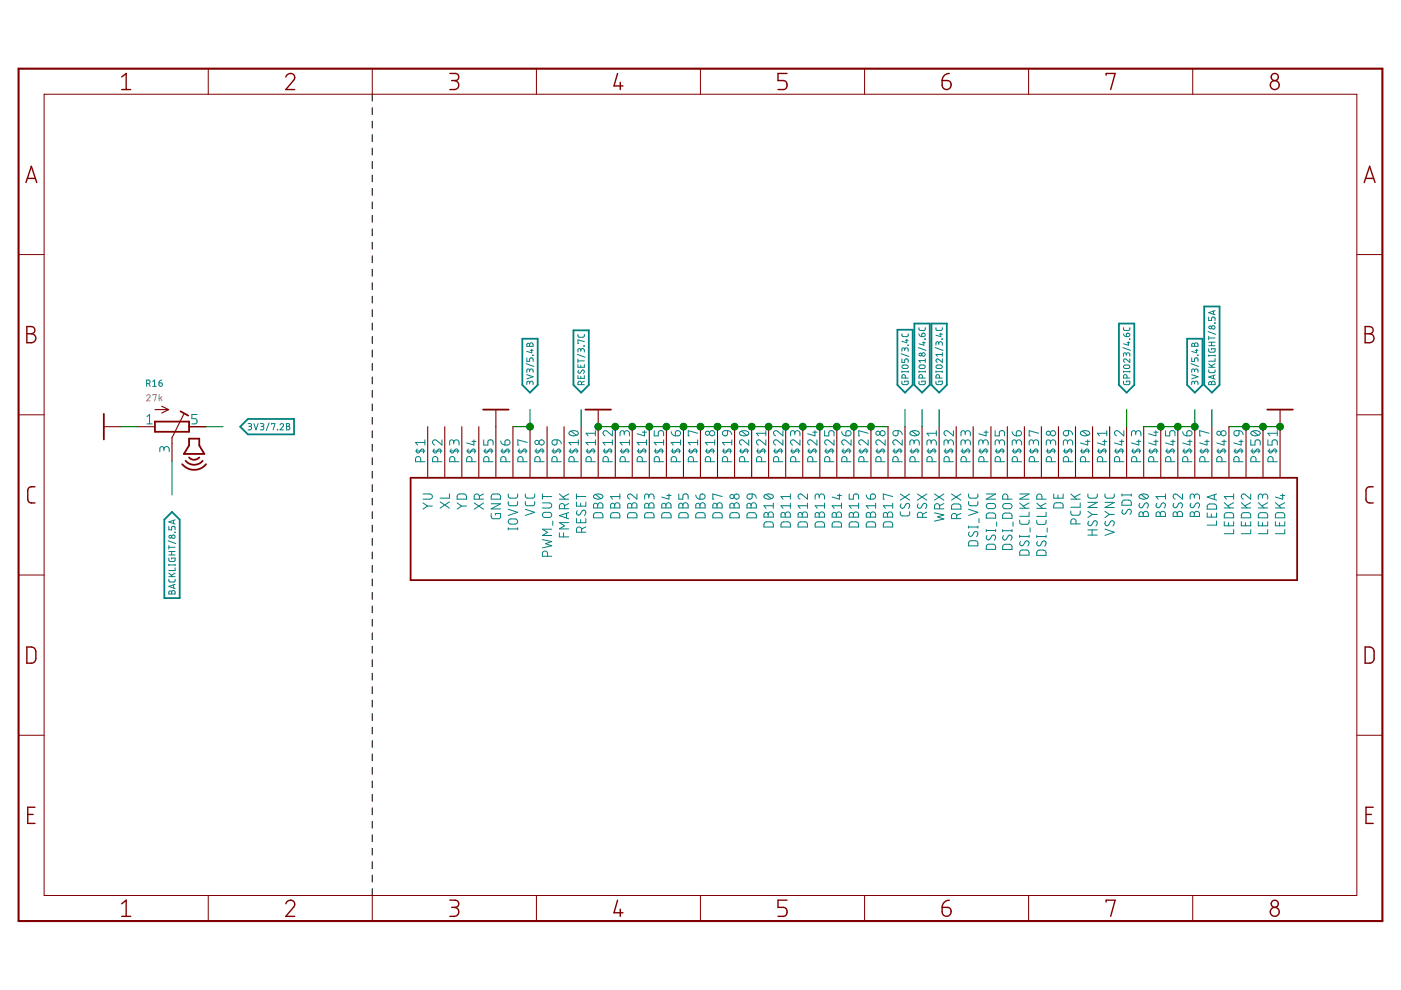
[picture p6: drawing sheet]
<svg xmlns="http://www.w3.org/2000/svg" width="297mm" height="210mm" viewBox="0 0 297 210" stroke-linecap="round" stroke-linejoin="round" font-family="sans-serif">
<g fill="none" stroke="#000" stroke-width=".23">
<path d="M78.9 20v1.4M78.9 22.8v1.5M78.9 25.7v1.4M78.9 28.6v1.4M78.9 31.4v1.5M78.9 34.3v1.4M78.9 37.1v1.4M78.9 40v1.4M78.9 42.8v1.5M78.9 45.7v1.4M78.9 48.5v1.5M78.9 51.4v1.4"/>
<path d="M78.9 54.3v1.4M78.9 57.1v1.4M78.9 60v1.4M78.9 62.8v1.4M78.9 65.7v1.4M78.9 68.5v1.5M78.9 71.4v1.4M78.9 74.2v1.5M78.9 77.1v1.4M78.9 79.9v1.5M78.9 82.8v1.4M78.9 85.7v1.4"/>
<path d="M78.9 88.5v1.4M78.9 91.4v1.4M78.9 94.2v1.5M78.9 97.1v1.4M78.9 99.9v1.5M78.9 102.8v1.4M78.9 105.6v1.5M78.9 108.5v1.4M78.9 111.4v1.4M78.9 114.2v1.4M78.9 117.1v1.4M78.9 119.9v1.4"/>
<path d="M78.9 122.8v1.4M78.9 125.6v1.5M78.9 128.5v1.4M78.9 131.3v1.5M78.9 134.2v1.4M78.9 137v1.5M78.9 139.9v1.4M78.9 142.7v1.5M78.9 145.6v1.4M78.9 148.5v1.4M78.9 151.3v1.4M78.9 154.2v1.4"/>
<path d="M78.9 157v1.5M78.9 159.9v1.4M78.9 162.7v1.5M78.9 165.6v1.4M78.9 168.4v1.5M78.9 171.3v1.4M78.9 174.2v1.4M78.9 177v1.4M78.9 179.9v1.4M78.9 182.7v1.4M78.9 185.6v1.4M78.9 188.4v1.5"/>
</g>
<path d="M31.1 83.9a.37 .37 0 0 1 .5-.2 .37 .37 0 0 1 .1 .5l-.6 .8h.7M32.4 83.8v-.1h.7l-.3 1.3M33.7 83.7v1.3M34 84.4l.3 .6M34.3 84.1l-.6 .4" fill="none" stroke="#808080" stroke-width=".21"/>
<g fill="none" stroke="#008080" stroke-width=".21">
<path d="M111.5 77.1l1.7 .6M111.7 75.9v.7h.6v-.4a.38 .38 0 0 1 .4-.3 .38 .38 0 0 1 .3 .3v.4M111.7 79.4l1.3 .5-1.3 .4M111.8 72.8h.3l.2 .3a.37 .37 0 0 1 .4-.4 .37 .37 0 0 1 .3 .4v.3h-1.3zM112.3 78.6a.37 .37 0 0 1 .4-.4 .37 .37 0 0 1 .3 .4v.4M112.3 78.8v-.4l-.4-.2-.2 .3v.5M112.3 73.1v.3M112.4 74.3h.6M112.7 74.1v.7l-1-.3M113 75.4h.1M122.4 75.1l1.6 .6M122.5 70.9l.1 .5 .2 .1h.9l.2-.2v-.4"/>
<path d="M122.5 76.1v.8M122.5 77.3v.6h1.4v-.6M122.5 79.6v.6h1.4v-.6M122.5 76.5h1.4M122.7 78.5l-.2 .3 .3 .3 .3-.1 .2-.4a.37 .37 0 0 1 .6 0 .37 .37 0 0 1-.2 .6M123.1 74.3a.37 .37 0 0 1 .4-.4 .37 .37 0 0 1 .4 .4v.3M123.1 74.5v-.4l-.3-.2-.3 .3v.4M123.1 77.4v.5M123.1 79.8v.4M123.8 73.3l.1 .1zM123.9 72.4l-1.4-.3v.7h.2M191.1 75l1.6 .6"/>
<path d="M191.2 76.1v.7h.6v-.4a.38 .38 0 0 1 .4-.3 .38 .38 0 0 1 .4 .3v.4M191.2 70.8l.1 .4 .2 .2h.9l.1-.2 .1-.4M191.2 78.7v.3M191.2 78.8h1.4M191.3 77.5l.9-.1a.37 .37 0 0 1 .4 .4 .37 .37 0 0 1-.4 .3l-.9-.1zM191.8 74.1a.37 .37 0 0 1 .4-.4 .37 .37 0 0 1 .4 .4v.4M191.8 74.3v-.4l-.3-.1-.3 .1v.6M192 72.2h.6M192.3 71.9v.8l-1.1-.3M192.6 73.2h.1M192.6 78.7v.3M194.7 73.7l1.6 .6"/>
<path d="M194.8 70.8l.3 .4 .3 .2M194.8 69.5l.1 .4 .2 .2 .9-.1 .2-.1v-.4M194.8 78.8h1.4M194.8 78.7v.3M194.9 77.5l.9-.1a.37 .37 0 0 1 .4 .4 .37 .37 0 0 1-.4 .3h-.7l-.2-.2zM195.5 70.7a.38 .38 0 0 1 .6 .1 .38 .38 0 0 1-.3 .6h-.4zM195.6 72.7h.6M195.9 72.5v.7l-1.1-.3M196.1 71.9h.1zM196.2 76.1v.7M196.2 78.7v.3M196.2 76.5h-1.4l.3 .3"/>
<path d="M198.3 73.7l1.6 .6M198.4 69.5l.1 .4 .2 .2 .9-.1 .2-.5M198.4 78.8h1.4M198.4 78.7v.3M198.5 77.5l.9-.1a.37 .37 0 0 1 .4 .4 .37 .37 0 0 1-.4 .3l-.9-.1zM199 72.8a.38 .38 0 0 1 .4-.3 .38 .38 0 0 1 .4 .3v.4M199 73v-.4l-.3-.1-.3 .2v.5M199.2 70.8h.6M199.5 70.6v.8l-1.1-.3M199.7 71.9h.1zM199.8 76.1v.7l-.8-.6a.36 .36 0 0 0-.5 .1 .36 .36 0 0 0 .2 .5M199.8 74.8v.7"/>
<path d="M199.8 78.7v.3M199.8 75.2h-1.4l.3 .3M238.1 73.7l1.6 .6M238.2 70.8l.1 .3 .5 .3M238.2 69.5l.1 .4 .2 .2 .9-.1 .1-.1v-.4M238.2 78.8h1.3M238.2 78.7v.3M238.3 77.5l.9-.1a.37 .37 0 0 1 .3 .4 .37 .37 0 0 1-.3 .3l-.9-.1zM238.8 75.2a.37 .37 0 0 1 .4-.4 .37 .37 0 0 1 .3 .4v.3M238.8 75.4v-.4l-.4-.2-.2 .2v.5M238.9 70.7a.38 .38 0 0 1 .6 .1 .38 .38 0 0 1-.3 .6h-.4zM239 72.7h.5"/>
<path d="M239.2 72.5v.7l-1-.3M239.5 71.9h.1M239.5 76.1v.7l-.7-.6a.37 .37 0 0 0-.6 .1 .37 .37 0 0 0 .3 .5M239.5 78.7v.3M252.5 77.1l1.6 .6M252.7 75.9v.7h.6v-.4a.38 .38 0 0 1 .3-.3 .38 .38 0 0 1 .4 .3v.4M252.7 79.4l1.3 .5-1.3 .4M252.8 72.8h.2l.3 .3a.37 .37 0 0 1 .3-.4 .37 .37 0 0 1 .4 .4v.3h-1.3zM253.3 78.6a.37 .37 0 0 1 .3-.4 .37 .37 0 0 1 .4 .4v.4M253.3 78.8l-.1-.5-.3-.1-.2 .2v.6M253.3 73.1v.3M253.4 74.3h.6"/>
<path d="M253.7 74.1v.7l-1-.3M253.9 75.3l.1 .1zM256.1 70.3l1.7 .6M256.3 78.4v.5l.3 .1h.8l.2-.2v-.4M256.3 73.9l.1 .7 .9 .1 .3-.2v-.6h-.7v.3M256.3 67.2v.8h.6v-.5a.38 .38 0 0 1 .3-.3 .38 .38 0 0 1 .4 .3v.5M256.3 77.9h1.3M256.3 73.3h1.3M256.3 75.4h1.3M256.3 71.3v.7M256.3 75.2v.3M256.3 77.1l.8 .8"/>
<path d="M256.3 72.6h1.3M256.3 71.7h1.3M256.9 72.6v.7M257.3 66v.6M257.3 79.6v.7M257.5 68.5h.1zM257.6 75.2v.3M257.6 76v.6h-1.3M257.6 79.5l-1.3 .4 1.3 .5M257.6 77.1l-.8 .5M257.6 65.8l-1.3 .5 1.3 .4M31.1 81.3h.4a.37 .37 0 0 0 .3-.3 .37 .37 0 0 0-.3-.4h-.4v1.3"/>
<path d="M31.2 88.3l.5-.4v2M31.2 89.9h1.1M31.5 81.3l.3 .6M32.4 80.9l.4-.3v1.3M32.4 81.9h.7M33.7 81.2h.4a.37 .37 0 0 1 .3 .4 .37 .37 0 0 1-.3 .3 .37 .37 0 0 1-.4-.3zM34.3 80.6l-.5 .2-.1 .4M34.8 95.2a.56 .56 0 0 1 .5-.5 .56 .56 0 0 1 .6 .5v.6M34.8 95.6v-.5a.43 .43 0 0 0-.5-.4 .43 .43 0 0 0-.4 .4v.7M41.8 87.9h-1.1v.9h.6a.56 .56 0 0 1 .5 .5 .56 .56 0 0 1-.5 .6h-.6M52.6 89.8h.6l.1 .2-.1 .4h-.5M53 90.4a.37 .37 0 0 1 .3 .4 .37 .37 0 0 1-.3 .3h-.4"/>
<path d="M53.8 89.8l.5 1.3 .4-1.3M55.2 89.8h.6l.1 .2-.1 .4h-.4M55.6 90.4a.37 .37 0 0 1 .3 .4 .37 .37 0 0 1-.3 .3h-.4M57 89.7l-.5 1.6M57.6 90v-.2h.7l-.4 1.3M58.8 91.1h.1M59.4 90.1a.37 .37 0 0 1 .5-.3 .37 .37 0 0 1 .1 .6l-.6 .7h.7M60.7 89.8l.6 .1 .1 .3-.3 .2a.37 .37 0 0 1 .4 .4 .37 .37 0 0 1-.4 .3h-.4zM60.7 90.4h.4M88.1 95.6h2M88.4 95.2a.44 .44 0 0 0-.1 .6 .44 .44 0 0 0 .6 .1l.4-.7a.45 .45 0 0 1 .6 .3 .45 .45 0 0 1-.2 .6M89.2 97.9v-.6a.55 .55 0 0 0-.6-.5 .55 .55 0 0 0-.5 .5v.6h2"/>
<path d="M90.1 93.8h-2l.4 .6M90.1 93.3v1.1M91.7 95.6h2M92.1 95.2a.44 .44 0 0 0-.2 .6 .44 .44 0 0 0 .6 .1l.5-.7a.45 .45 0 0 1 .5 .3 .45 .45 0 0 1-.1 .6M92.8 97.9v-.6a.55 .55 0 0 0-.5-.5 .55 .55 0 0 0-.6 .5v.6h2M93.7 93.3v1.1l-1.1-1a.55 .55 0 0 0-.9 .2 .55 .55 0 0 0 .5 .8M95.3 95.6h2M95.7 95.2a.44 .44 0 0 0-.2 .6 .44 .44 0 0 0 .7 .1l.4-.7a.45 .45 0 0 1 .6 .3 .45 .45 0 0 1-.2 .6M96.2 93.8a.56 .56 0 0 1 .6-.5 .56 .56 0 0 1 .5 .5v.6M96.2 94.1v-.4a.43 .43 0 0 0-.4-.4 .43 .43 0 0 0-.5 .4v.7M96.4 97.9v-.6a.55 .55 0 0 0-.5-.5 .55 .55 0 0 0-.6 .5v.6h2M98.9 95.6h2"/>
<path d="M99.3 95.2a.44 .44 0 0 0-.2 .6 .44 .44 0 0 0 .7 .1l.4-.7a.46 .46 0 0 1 .6 .3 .46 .46 0 0 1-.2 .6M100.1 97.9v-.6a.56 .56 0 0 0-.6-.5 .56 .56 0 0 0-.6 .5v.6h2M100.1 93.6h.8M100.5 93.3v1.1l-1.6-.5M102.6 93.3v1.1h.8v-.7a.57 .57 0 0 1 .6-.4 .57 .57 0 0 1 .5 .4v.7M102.6 95.6h1.9M102.9 95.2a.44 .44 0 0 0-.2 .6 .44 .44 0 0 0 .7 .1l.4-.7a.45 .45 0 0 1 .6 .3 .45 .45 0 0 1-.2 .6M103.7 97.9v-.6a.55 .55 0 0 0-.6-.5 .55 .55 0 0 0-.5 .5v.6h1.9M106.2 93.5l.2 .6 .7 .3M106.2 95.6h2M106.5 95.2a.44 .44 0 0 0-.1 .6 .44 .44 0 0 0 .6 .1l.4-.7a.45 .45 0 0 1 .6 .3 .45 .45 0 0 1-.2 .6M107.2 93.4a.56 .56 0 0 1 .9 .2 .56 .56 0 0 1-.5 .8h-.5z"/>
<path d="M107.3 97.9v-.6a.55 .55 0 0 0-.6-.5 .55 .55 0 0 0-.5 .5v.6h2M109.8 95.6h2M110.1 95.2a.44 .44 0 0 0-.1 .6 .44 .44 0 0 0 .6 .1l.4-.7a.45 .45 0 0 1 .6 .3 .45 .45 0 0 1-.2 .6M110.9 97.9v-.6a.55 .55 0 0 0-.6-.5 .55 .55 0 0 0-.5 .5v.6h2M111.8 93.8l-2-.5v1.1h.2M112.3 81.2a.37 .37 0 0 1 .4-.4 .37 .37 0 0 1 .3 .4v.4M112.3 81.4v-.4l-.4-.2-.2 .3v.5M113.4 95.6h2M113.7 95.2a.44 .44 0 0 0-.1 .6 .44 .44 0 0 0 .6 .1l.4-.7a.46 .46 0 0 1 .6 .3 .46 .46 0 0 1-.1 .6M114.5 97.9v-.6a.56 .56 0 0 0-.5-.5 .56 .56 0 0 0-.6 .5v.6h2M117 95.6h2M117.2 93.4l.9-.1v.6a.55 .55 0 0 1-.8 .4 .55 .55 0 0 1-.1-.9z"/>
<path d="M117.3 95.2a.44 .44 0 0 0-.1 .6 .44 .44 0 0 0 .6 .1l.5-.7a.45 .45 0 0 1 .5 .3 .45 .45 0 0 1-.1 .6M118.1 97.9v-.6a.55 .55 0 0 0-.5-.5 .55 .55 0 0 0-.6 .5v.6h2M118.1 93.3l.6 .2 .3 .6M120.6 95.6h2M120.8 91.5a1.26 1.26 0 0 1 1.8 .4 1.17 1.17 0 0 1-2 0zM121 95.2a.44 .44 0 0 0-.2 .6 .44 .44 0 0 0 .7 .1l.4-.7a.45 .45 0 0 1 .5 .3 .45 .45 0 0 1-.1 .6M121.1 91.4l1.1 .9M121.7 97.9v-.6a.55 .55 0 0 0-.5-.5 .55 .55 0 0 0-.6 .5v.6h2M122.6 93.8h-2l.5 .6M122.6 93.3v1.1M123.3 81.6v-.4a.38 .38 0 0 0-.4-.4 .38 .38 0 0 0-.4 .4v.4h1.4M123.9 80.8l-.6 .3"/>
<path d="M124.2 95.6h2M124.6 95.2a.46 .46 0 0 0-.2 .6 .46 .46 0 0 0 .6 .2l.5-.8a.45 .45 0 0 1 .6 .3 .45 .45 0 0 1-.2 .6M125.3 97.9v-.6a.55 .55 0 0 0-.5-.5 .55 .55 0 0 0-.6 .5v.6h2M126.2 93.8h-2l.5 .6M126.2 91.3v1.1M126.2 93.3v1.1M126.2 91.9h-2l.5 .5M127.8 95.6h2M128.2 95.2a.44 .44 0 0 0-.2 .6 .44 .44 0 0 0 .7 .1l.4-.7a.46 .46 0 0 1 .6 .3 .46 .46 0 0 1-.2 .6M129 97.9v-.6a.56 .56 0 0 0-.6-.5 .56 .56 0 0 0-.6 .5v.6h2M129.8 91.3v1.1l-1.1-.9a.55 .55 0 0 0-.8 .1 .55 .55 0 0 0 .4 .8M129.8 93.8h-2l.5 .6"/>
<path d="M129.8 93.3v1.1M131.5 95.6h2M131.8 95.2a.44 .44 0 0 0-.1 .6 .44 .44 0 0 0 .6 .1l.4-.7a.45 .45 0 0 1 .6 .3 .45 .45 0 0 1-.2 .6M132.4 91.9a.55 .55 0 0 1 .5-.6 .55 .55 0 0 1 .6 .6v.5M132.4 92.2v-.5a.45 .45 0 0 0-.5-.4 .45 .45 0 0 0-.4 .4v.7M132.6 97.9v-.6a.55 .55 0 0 0-.6-.5 .55 .55 0 0 0-.5 .5v.6h2M133.5 93.8h-2l.4 .6M133.5 93.3v1.1M135.1 95.6h2M135.4 95.2a.44 .44 0 0 0-.1 .6 .44 .44 0 0 0 .6 .1l.4-.7a.45 .45 0 0 1 .6 .3 .45 .45 0 0 1-.2 .6M136.2 97.9v-.6a.55 .55 0 0 0-.6-.5 .55 .55 0 0 0-.5 .5v.6h2M136.2 91.6h.9"/>
<path d="M136.6 91.3v1.1l-1.5-.4M137.1 93.8h-2l.4 .6M137.1 93.3v1.1M138.7 91.3v1.1h.9v-.7a.58 .58 0 0 1 .5-.4 .58 .58 0 0 1 .6 .4v.7M138.7 95.6h2M139 95.2a.46 .46 0 0 0-.1 .6 .46 .46 0 0 0 .5 .2l.6-.8a.45 .45 0 0 1 .5 .3 .45 .45 0 0 1-.1 .6M139.8 97.9v-.6a.55 .55 0 0 0-.5-.5 .55 .55 0 0 0-.6 .5v.6h2M140.7 93.8h-2l.4 .6M140.7 93.3v1.1M142.3 91.5l.3 .6 .6 .3M142.3 95.6h2M142.6 95.2a.44 .44 0 0 0-.1 .6 .44 .44 0 0 0 .7 .1l.4-.7a.46 .46 0 0 1 .5 .3 .46 .46 0 0 1-.1 .6"/>
<path d="M143.3 91.4a.57 .57 0 0 1 .9 .2 .57 .57 0 0 1-.5 .8h-.5zM143.4 97.9v-.6a.56 .56 0 0 0-.5-.5 .56 .56 0 0 0-.6 .5v.6h2M144.3 93.8h-2l.4 .6M144.3 93.3v1.1M145.9 95.6h2M146.3 95.2a.44 .44 0 0 0-.2 .6 .44 .44 0 0 0 .6 .1l.5-.7a.46 .46 0 0 1 .5 .3 .46 .46 0 0 1-.1 .6M147 97.9v-.6a.55 .55 0 0 0-.5-.5 .55 .55 0 0 0-.6 .5v.6h2M147.9 91.9l-2-.6v1.1h.3M147.9 93.8h-2l.5 .6M147.9 93.3v1.1M149.5 95.6h2M149.9 95.2a.44 .44 0 0 0-.2 .6 .44 .44 0 0 0 .7 .1l.4-.7a.45 .45 0 0 1 .6 .3 .45 .45 0 0 1-.2 .6"/>
<path d="M150.6 97.9v-.6a.55 .55 0 0 0-.5-.5 .55 .55 0 0 0-.6 .5v.6h2M151.5 93.8h-2l.5 .6M151.5 93.3v1.1M153.2 95.6h2M153.4 91.4l.9-.1v.7a.55 .55 0 0 1-.9 .3 .55 .55 0 0 1 0-.9zM153.5 95.2a.44 .44 0 0 0-.1 .6 .44 .44 0 0 0 .6 .1l.4-.7a.45 .45 0 0 1 .6 .3 .45 .45 0 0 1-.2 .6M154.3 97.9v-.6a.55 .55 0 0 0-.6-.5 .55 .55 0 0 0-.5 .5v.6h2M154.3 91.3l.6 .3 .3 .6M155.2 93.8h-2l.4 .6M155.2 93.3v1.1M156.8 95.6h1.9M156.9 91.5a1.25 1.25 0 0 1 1.8 .4 1.16 1.16 0 0 1-1.9 0z"/>
<path d="M157.1 95.2a.44 .44 0 0 0-.1 .6 .44 .44 0 0 0 .6 .1l.4-.7a.45 .45 0 0 1 .6 .3 .45 .45 0 0 1-.2 .6M157.2 91.4l1.1 .9M157.9 97.9v-.6a.55 .55 0 0 0-.6-.5 .55 .55 0 0 0-.5 .5v.6h1.9M158.7 93.3v1.1l-1.1-1a.55 .55 0 0 0-.8 .2 .55 .55 0 0 0 .4 .8M160.4 95.6h2M160.7 95.2a.44 .44 0 0 0-.1 .6 .44 .44 0 0 0 .6 .1l.4-.7a.46 .46 0 0 1 .6 .3 .46 .46 0 0 1-.1 .6M161.5 97.9v-.6a.55 .55 0 0 0-.6-.5 .55 .55 0 0 0-.5 .5v.6h2M162.4 93.3v1.1l-1.1-1a.55 .55 0 0 0-.9 .2 .55 .55 0 0 0 .4 .8M162.4 91.9h-2l.4 .5M162.4 91.3v1.1M164 95.6h2M164.3 95.2a.44 .44 0 0 0-.1 .6 .44 .44 0 0 0 .6 .1l.4-.7a.45 .45 0 0 1 .6 .3 .45 .45 0 0 1-.1 .6"/>
<path d="M165.1 97.9v-.6a.55 .55 0 0 0-.6-.5 .55 .55 0 0 0-.5 .5v.6h2M166 93.3v1.1l-1.1-1a.55 .55 0 0 0-.9 .2 .55 .55 0 0 0 .4 .8M166 91.3v1.1l-1.1-.9a.55 .55 0 0 0-.9 .1 .55 .55 0 0 0 .4 .8M167.6 95.6h2M167.9 95.2a.44 .44 0 0 0-.1 .6 .44 .44 0 0 0 .6 .1l.5-.7a.45 .45 0 0 1 .5 .3 .45 .45 0 0 1-.1 .6M168.5 91.9a.55 .55 0 0 1 .6-.6 .55 .55 0 0 1 .5 .6v.5M168.5 92.2v-.5a.45 .45 0 0 0-.4-.4 .45 .45 0 0 0-.5 .4v.7M168.7 97.9v-.6a.55 .55 0 0 0-.5-.5 .55 .55 0 0 0-.6 .5v.6h2M169.6 93.3v1.1l-1.1-1a.55 .55 0 0 0-.9 .2 .55 .55 0 0 0 .5 .8M171.2 95.6h2M171.6 95.2a.44 .44 0 0 0-.2 .6 .44 .44 0 0 0 .7 .1l.4-.7a.45 .45 0 0 1 .6 .3 .45 .45 0 0 1-.2 .6M172.3 97.9v-.6a.55 .55 0 0 0-.5-.5 .55 .55 0 0 0-.6 .5v.6h2"/>
<path d="M172.3 91.6h.9M172.8 91.3v1.1l-1.6-.4M173.2 93.3v1.1l-1.1-1a.55 .55 0 0 0-.9 .2 .55 .55 0 0 0 .5 .8M174.8 91.3v1.1h.9v-.7a.57 .57 0 0 1 .6-.4 .57 .57 0 0 1 .5 .4v.7M174.8 95.6h2M175.2 95.2a.44 .44 0 0 0-.2 .6 .44 .44 0 0 0 .7 .1l.4-.7a.46 .46 0 0 1 .6 .3 .46 .46 0 0 1-.2 .6M175.9 97.9v-.6a.55 .55 0 0 0-.5-.5 .55 .55 0 0 0-.6 .5v.6h2M176.8 93.3v1.1l-1.1-1a.55 .55 0 0 0-.8 .2 .55 .55 0 0 0 .4 .8M178.5 91.5l.2 .6 .6 .3M178.5 95.6h1.9M178.8 95.2a.44 .44 0 0 0-.2 .6 .44 .44 0 0 0 .7 .1l.4-.7a.45 .45 0 0 1 .6 .3 .45 .45 0 0 1-.2 .6M179.5 91.4a.56 .56 0 0 1 .9 .2 .56 .56 0 0 1-.5 .8h-.6z"/>
<path d="M179.6 97.9v-.6a.55 .55 0 0 0-.6-.5 .55 .55 0 0 0-.5 .5v.6h1.9M180.4 93.3v1.1l-1.1-1a.55 .55 0 0 0-.8 .2 .55 .55 0 0 0 .4 .8M182.1 95.6h2M182.4 95.2a.44 .44 0 0 0-.1 .6 .44 .44 0 0 0 .6 .1l.4-.7a.45 .45 0 0 1 .6 .3 .45 .45 0 0 1-.2 .6M183.2 97.9v-.6a.55 .55 0 0 0-.6-.5 .55 .55 0 0 0-.5 .5v.6h2M184.1 93.3v1.1l-1.1-1a.55 .55 0 0 0-.9 .2 .55 .55 0 0 0 .4 .8M184.1 91.9l-2-.6v1.1h.2M185.7 95.6h2M186 95.2a.44 .44 0 0 0-.1 .6 .44 .44 0 0 0 .6 .1l.4-.7a.45 .45 0 0 1 .6 .3 .45 .45 0 0 1-.2 .6M186.8 97.9v-.6a.55 .55 0 0 0-.6-.5 .55 .55 0 0 0-.5 .5v.6h2M187.7 93.3v1.1l-1.1-1a.55 .55 0 0 0-.9 .2 .55 .55 0 0 0 .4 .8M189.3 95.6h2"/>
<path d="M189.5 91.4l.9-.1v.7a.55 .55 0 0 1-.8 .3 .55 .55 0 0 1-.1-.9zM189.6 95.2a.44 .44 0 0 0-.1 .6 .44 .44 0 0 0 .6 .1l.4-.7a.46 .46 0 0 1 .6 .3 .46 .46 0 0 1-.1 .6M190.4 97.9v-.6a.56 .56 0 0 0-.5-.5 .56 .56 0 0 0-.6 .5v.6h2M190.4 91.3l.6 .3 .3 .6M191.2 80.8l.2 .7 .9 .1 .2-.2 .1-.6h-.8v.2M191.3 93.3v1.1l-1.1-1a.55 .55 0 0 0-.9 .2 .55 .55 0 0 0 .4 .8M192 80.2v-.4a.37 .37 0 0 0-.4-.4 .37 .37 0 0 0-.4 .4v.4h1.4M192.9 95.6h2M193 91.5a1.26 1.26 0 0 1 1.9 .4 1.17 1.17 0 0 1-2 0zM193.3 95.2a.44 .44 0 0 0-.2 .6 .44 .44 0 0 0 .6 .1l.5-.7a.45 .45 0 0 1 .5 .3 .45 .45 0 0 1-.1 .6M193.4 91.4l1.1 .9M193.8 93.8a.55 .55 0 0 1 .6-.5 .55 .55 0 0 1 .5 .5v.6"/>
<path d="M193.8 94.1v-.4a.45 .45 0 0 0-.4-.4 .45 .45 0 0 0-.5 .4v.7M194 97.9v-.6a.55 .55 0 0 0-.5-.5 .55 .55 0 0 0-.6 .5v.6h2M194.8 80.8l.2 .7 .9 .1 .3-.2v-.6h-.8v.2M195.6 80.2v-.4a.37 .37 0 0 0-.4-.4 .37 .37 0 0 0-.4 .4v.4h1.4M196.5 95.6h2M196.9 95.2a.44 .44 0 0 0-.2 .6 .44 .44 0 0 0 .7 .1l.4-.7a.45 .45 0 0 1 .5 .3 .45 .45 0 0 1-.1 .6M197.4 93.8a.55 .55 0 0 1 .6-.5 .55 .55 0 0 1 .5 .5v.6M197.4 94.1v-.4a.45 .45 0 0 0-.4-.4 .45 .45 0 0 0-.5 .4v.7M197.6 97.9v-.6a.55 .55 0 0 0-.5-.5 .55 .55 0 0 0-.6 .5v.6h2M198.4 80.8l.1 .6 .2 .2 .9-.1 .2-.2v-.5h-.8v.2M198.5 91.9h-2l.5 .5M198.5 91.3v1.1"/>
<path d="M199.2 80.2v-.4a.37 .37 0 0 0-.4-.4 .37 .37 0 0 0-.4 .4v.4h1.4M200.2 95.6h1.9M200.5 95.2a.44 .44 0 0 0-.2 .6 .44 .44 0 0 0 .7 .1l.4-.7a.45 .45 0 0 1 .6 .3 .45 .45 0 0 1-.2 .6M201 93.8a.56 .56 0 0 1 .6-.5 .56 .56 0 0 1 .5 .5v.6M201 94.1v-.4a.43 .43 0 0 0-.4-.4 .43 .43 0 0 0-.4 .4v.7M201.3 97.9v-.6a.55 .55 0 0 0-.6-.5 .55 .55 0 0 0-.5 .5v.6h1.9M202.1 91.3v1.1l-1.1-.9a.55 .55 0 0 0-.8 .1 .55 .55 0 0 0 .4 .8M203.8 95.6h1.9M204.1 95.2a.44 .44 0 0 0-.1 .6 .44 .44 0 0 0 .6 .1l.4-.7a.46 .46 0 0 1 .6 .3 .46 .46 0 0 1-.2 .6M204.6 93.8a.55 .55 0 0 1 .6-.5 .55 .55 0 0 1 .5 .5v.6M204.6 94.1v-.4a.45 .45 0 0 0-.4-.4 .45 .45 0 0 0-.4 .4v.7M204.6 91.9a.55 .55 0 0 1 .6-.6 .55 .55 0 0 1 .5 .6v.5"/>
<path d="M204.6 92.2v-.5a.45 .45 0 0 0-.4-.4 .45 .45 0 0 0-.4 .4v.7M204.9 97.9v-.6a.56 .56 0 0 0-.6-.5 .56 .56 0 0 0-.5 .5v.6h1.9M207.5 95.6h2M207.9 95.2a.44 .44 0 0 0-.2 .6 .44 .44 0 0 0 .6 .1l.5-.7a.45 .45 0 0 1 .5 .3 .45 .45 0 0 1-.1 .6M208.4 93.8a.55 .55 0 0 1 .6-.5 .55 .55 0 0 1 .5 .5v.6M208.4 94.1v-.4a.45 .45 0 0 0-.4-.4 .45 .45 0 0 0-.5 .4v.7M208.6 97.9v-.6a.55 .55 0 0 0-.5-.5 .55 .55 0 0 0-.6 .5v.6h2M208.6 91.6h.9M209.1 91.3v1.1l-1.6-.4M211 91.3v1.1h.9v-.7a.57 .57 0 0 1 .5-.4 .57 .57 0 0 1 .6 .4v.7M211 95.6h2M211.3 95.2a.44 .44 0 0 0-.1 .6 .44 .44 0 0 0 .6 .1l.4-.7a.45 .45 0 0 1 .6 .3 .45 .45 0 0 1-.2 .6"/>
<path d="M211.9 93.8a.55 .55 0 0 1 .5-.5 .55 .55 0 0 1 .6 .5v.6M211.9 94.1v-.4a.45 .45 0 0 0-.5-.4 .45 .45 0 0 0-.4 .4v.7M212.1 97.9v-.6a.55 .55 0 0 0-.6-.5 .55 .55 0 0 0-.5 .5v.6h2M214.6 91.5l.3 .6 .6 .3M214.6 95.6h2M214.9 95.2a.44 .44 0 0 0-.1 .6 .44 .44 0 0 0 .6 .1l.5-.7a.45 .45 0 0 1 .5 .3 .45 .45 0 0 1-.1 .6M215.5 93.8a.56 .56 0 0 1 .5-.5 .56 .56 0 0 1 .6 .5v.6M215.5 94.1v-.4a.43 .43 0 0 0-.5-.4 .43 .43 0 0 0-.4 .4v.7M215.6 91.4a.56 .56 0 0 1 .9 .2 .56 .56 0 0 1-.5 .8h-.5zM215.7 97.9v-.6a.55 .55 0 0 0-.5-.5 .55 .55 0 0 0-.6 .5v.6h2M218.2 95.6h2M218.5 95.2a.44 .44 0 0 0-.1 .6 .44 .44 0 0 0 .7 .1l.4-.7a.46 .46 0 0 1 .5 .3 .46 .46 0 0 1-.1 .6"/>
<path d="M219.1 93.8a.55 .55 0 0 1 .5-.5 .55 .55 0 0 1 .6 .5v.6M219.1 94.1v-.4a.45 .45 0 0 0-.4-.4 .45 .45 0 0 0-.5 .4v.7M219.3 97.9v-.6a.56 .56 0 0 0-.5-.5 .56 .56 0 0 0-.6 .5v.6h2M220.2 91.9l-2-.6v1.1h.2M221.8 95.6h2M222.2 95.2a.44 .44 0 0 0-.2 .6 .44 .44 0 0 0 .7 .1l.4-.7a.45 .45 0 0 1 .5 .3 .45 .45 0 0 1-.1 .6M222.7 93.8a.55 .55 0 0 1 .6-.5 .55 .55 0 0 1 .5 .5v.6M222.7 94.1v-.4a.45 .45 0 0 0-.4-.4 .45 .45 0 0 0-.5 .4v.7M222.9 97.9v-.6a.55 .55 0 0 0-.5-.5 .55 .55 0 0 0-.6 .5v.6h2M225.4 95.6h2M225.6 91.4l.9-.1v.7a.55 .55 0 0 1-.8 .3 .55 .55 0 0 1-.1-.9zM225.8 95.2a.44 .44 0 0 0-.2 .6 .44 .44 0 0 0 .7 .1l.4-.7a.45 .45 0 0 1 .6 .3 .45 .45 0 0 1-.2 .6"/>
<path d="M226.3 93.8a.55 .55 0 0 1 .6-.5 .55 .55 0 0 1 .5 .5v.6M226.3 94.1v-.4a.45 .45 0 0 0-.4-.4 .45 .45 0 0 0-.5 .4v.7M226.5 97.9v-.6a.55 .55 0 0 0-.5-.5 .55 .55 0 0 0-.6 .5v.6h2M226.5 91.3l.7 .3 .2 .6M229.1 95.6h2M229.2 91.5a1.28 1.28 0 0 1 1.9 .4 1.17 1.17 0 0 1-2 0zM229.4 95.2a.46 .46 0 0 0-.2 .6 .46 .46 0 0 0 .6 .2l.5-.8a.45 .45 0 0 1 .6 .3 .45 .45 0 0 1-.2 .6M229.5 91.4l1.1 .9M230.2 97.9v-.6a.55 .55 0 0 0-.6-.5 .55 .55 0 0 0-.5 .5v.6h2M230.2 93.6h.9M230.6 93.3v1.1l-1.5-.5M232.7 95.6h2"/>
<path d="M233 95.2a.44 .44 0 0 0-.1 .6 .44 .44 0 0 0 .6 .1l.4-.7a.46 .46 0 0 1 .6 .3 .46 .46 0 0 1-.2 .6M233.8 97.9v-.6a.56 .56 0 0 0-.6-.5 .56 .56 0 0 0-.5 .5v.6h2M233.8 93.6h.9M234.2 93.3v1.1l-1.5-.5M234.7 91.9h-2l.4 .5M234.7 91.3v1.1M236.3 95.6h2M236.6 95.2a.44 .44 0 0 0-.1 .6 .44 .44 0 0 0 .6 .1l.4-.7a.45 .45 0 0 1 .6 .3 .45 .45 0 0 1-.2 .6M237.4 97.9v-.6a.55 .55 0 0 0-.6-.5 .55 .55 0 0 0-.5 .5v.6h2M237.4 93.6h.9M237.8 93.3v1.1l-1.5-.5M238.2 80.8l.2 .7 .8 .1 .3-.2v-.6h-.7v.2"/>
<path d="M238.3 91.3v1.1l-1.1-.9a.55 .55 0 0 0-.9 .1 .55 .55 0 0 0 .4 .8M239 80.2v-.4a.37 .37 0 0 0-.4-.4 .37 .37 0 0 0-.4 .4v.4h1.3M239.9 95.6h2M240.2 95.2a.44 .44 0 0 0-.1 .6 .44 .44 0 0 0 .6 .1l.5-.7a.45 .45 0 0 1 .5 .3 .45 .45 0 0 1-.1 .6M240.8 91.9a.55 .55 0 0 1 .5-.6 .55 .55 0 0 1 .6 .6v.5M240.8 92.2v-.5a.45 .45 0 0 0-.5-.4 .45 .45 0 0 0-.4 .4v.7M241 97.9v-.6a.55 .55 0 0 0-.5-.5 .55 .55 0 0 0-.6 .5v.6h2M241 93.6h.9M241.4 93.3v1.1l-1.5-.5M243.5 95.6h2M243.8 95.2a.46 .46 0 0 0-.1 .6 .46 .46 0 0 0 .6 .2l.5-.8a.45 .45 0 0 1 .5 .3 .45 .45 0 0 1-.1 .6M244.6 97.9v-.6a.55 .55 0 0 0-.5-.5 .55 .55 0 0 0-.6 .5v.6h2"/>
<path d="M244.6 93.6h.9M244.6 91.6h.9M245.1 93.3v1.1l-1.6-.5M245.1 91.3v1.1l-1.6-.4M247.1 91.3v1.1h.9v-.7a.57 .57 0 0 1 .6-.4 .57 .57 0 0 1 .5 .4v.7M247.1 95.6h2M247.5 95.2a.44 .44 0 0 0-.2 .6 .44 .44 0 0 0 .7 .1l.4-.7a.46 .46 0 0 1 .6 .3 .46 .46 0 0 1-.2 .6M248.2 97.9v-.6a.56 .56 0 0 0-.5-.5 .56 .56 0 0 0-.6 .5v.6h2M248.2 93.6h.9M248.7 93.3v1.1l-1.6-.5M250.7 91.5l.3 .6 .6 .3M250.7 95.6h2"/>
<path d="M251.1 95.2a.44 .44 0 0 0-.2 .6 .44 .44 0 0 0 .7 .1l.4-.7a.45 .45 0 0 1 .6 .3 .45 .45 0 0 1-.2 .6M251.8 91.4a.57 .57 0 0 1 .9 .2 .57 .57 0 0 1-.5 .8h-.6zM251.8 97.9v-.6a.55 .55 0 0 0-.5-.5 .55 .55 0 0 0-.6 .5v.6h2M251.8 93.6h.9M252.3 93.3v1.1l-1.6-.5M253.3 81.2a.37 .37 0 0 1 .3-.4 .37 .37 0 0 1 .4 .4v.4M253.3 81.4l-.1-.5-.3-.1-.2 .2v.6M254.4 95.6h1.9M254.7 95.2a.44 .44 0 0 0-.2 .6 .44 .44 0 0 0 .7 .1l.4-.7a.45 .45 0 0 1 .6 .3 .45 .45 0 0 1-.2 .6M255.5 97.9v-.6a.55 .55 0 0 0-.6-.5 .55 .55 0 0 0-.5 .5v.6h1.9M255.5 93.6h.8M255.9 93.3v1.1l-1.5-.5"/>
<path d="M256.3 91.9l-1.9-.6v1.1h.2M256.4 81l.2-.1 .3 .3a.37 .37 0 0 1 .3-.4 .37 .37 0 0 1 .4 .4v.4h-1.3zM256.9 81.2v.4M258 95.6h2M258.3 95.2a.44 .44 0 0 0-.1 .6 .44 .44 0 0 0 .6 .1l.4-.7a.45 .45 0 0 1 .6 .3 .45 .45 0 0 1-.2 .6M259.1 97.9v-.6a.55 .55 0 0 0-.6-.5 .55 .55 0 0 0-.5 .5v.6h2M259.1 93.6h.9M259.5 93.3v1.1l-1.5-.5M261.6 95.6h2M261.8 91.4l.9-.1v.7a.55 .55 0 0 1-.8 .3 .55 .55 0 0 1-.1-.9zM261.9 95.2a.44 .44 0 0 0-.1 .6 .44 .44 0 0 0 .6 .1l.4-.7a.45 .45 0 0 1 .6 .3 .45 .45 0 0 1-.2 .6M262.7 97.9v-.6a.55 .55 0 0 0-.6-.5 .55 .55 0 0 0-.5 .5v.6h2"/>
<path d="M262.7 91.3l.6 .3 .3 .6M262.7 93.6h.9M263.1 93.3v1.1l-1.5-.5M265.2 93.3v1.1h.9v-.7a.57 .57 0 0 1 .5-.4 .57 .57 0 0 1 .6 .4v.7M265.2 95.6h2M265.3 91.5a1.26 1.26 0 0 1 1.9 .4 1.17 1.17 0 0 1-2 0zM265.5 95.2a.44 .44 0 0 0-.1 .6 .44 .44 0 0 0 .6 .1l.4-.7a.46 .46 0 0 1 .6 .3 .46 .46 0 0 1-.1 .6M265.6 91.4l1.1 .9M266.3 97.9v-.6a.55 .55 0 0 0-.6-.5 .55 .55 0 0 0-.5 .5v.6h2M268.8 93.3v1.1h.9v-.7a.57 .57 0 0 1 .6-.4 .57 .57 0 0 1 .5 .4v.7M268.8 95.6h2M269.2 95.2a.44 .44 0 0 0-.2 .6 .44 .44 0 0 0 .6 .1l.5-.7a.45 .45 0 0 1 .5 .3 .45 .45 0 0 1-.1 .6"/>
<path d="M269.9 97.9v-.6a.55 .55 0 0 0-.5-.5 .55 .55 0 0 0-.6 .5v.6h2M270.8 91.9h-2l.5 .5M270.8 91.3v1.1M35.6 114.7l1.7 .6M35.8 118.3l.1 .7 .9 .1 .3-.2v-.6h-.7v.2M35.8 111.6v.7h.6v-.4a.38 .38 0 0 1 .4-.3 .38 .38 0 0 1 .3 .3v.4M35.8 115.7v.7M35.8 119.6v.3M35.8 119.8h1.3M35.8 117.7h1.3M35.8 116.9h1.3M35.8 116h1.3"/>
<path d="M36.4 116.9v.8M36.8 110.3v.7M37.1 112.8h.1M37.1 119.6v.3M37.1 110.2l-1.3 .5 1.3 .4M89.7 104.7h1.4a.55 .55 0 0 1 .6 .6 .55 .55 0 0 1-.6 .5h-1.4M89.7 106.6l.9 .7M90.6 107.3h1.1M90.6 107.3l-.9 .6M93.3 106.4l2 1.3M95.3 104.7v.9h-2M95.3 106.4l-2 1.3"/>
<path d="M96.9 106.6l1 .7M97 105l.3-.2h1.2l.4 .3v.7h-2zM97.9 107.3l-1 .6M97.9 107.3h1M100.5 106.6l2 1.4M101.6 105.8v-.5a.55 .55 0 0 0-.5-.6 .55 .55 0 0 0-.6 .6v.5h2M102.5 106.6l-2 1.4M102.5 104.7l-.9 .5M104.1 108.9l.1 .8 .2 .3h1.5l.2-.3v-.8h-1.1v.3M104.1 106.8h2l-2 1.1h2M104.2 105l.3-.2h1.2l.4 .3v.7h-2zM107.8 106.3v.7l.4 .2h1.3l.2-.2v-.7"/>
<path d="M107.8 104.7v.6l.4 .3h1.3l.2-.3v-.6M107.8 112.1h1.9M107.8 111.9v.5M107.8 108l1.9 .6-1.9 .7M107.9 110.2l1.3-.2a.55 .55 0 0 1 .6 .6 .55 .55 0 0 1-.6 .5l-1.3-.1-.1-.3zM109.7 111.9v.5M111.4 106.3v.7l.4 .2h1.3l.2-.2 .1-.7M111.4 104.7v.6l.4 .3h1.3l.2-.3 .1-.6M111.4 108l2 .6-2 .7M115 106.6h1.4a.55 .55 0 0 1 .6 .6 .55 .55 0 0 1-.6 .5h-1.4M115 105.3h2M115 104.7v1.1"/>
<path d="M115 114.4l2 .4-1.3 .5 1.3 .4-2 .5M115.2 108.8l1.2-.2a.55 .55 0 0 1 .6 .6 .55 .55 0 0 1-.6 .5l-1.2-.1-.2-.3zM116.1 117.9v-.5a.55 .55 0 0 0-.6-.6 .55 .55 0 0 0-.5 .6v.5h2M117 112.2h-2l1.1 .7-1.1 .6h2M117.2 110.5v.9M118.6 105.8h2M118.6 113v.8h2M118.6 104.7l1.2 1.1M119.5 113v.8M119.7 107.9v-.6a.55 .55 0 0 0-.6-.5 .55 .55 0 0 0-.5 .5v.6h2M120.1 108.8v1M120.6 110.8h-2l1.1 .7-1.1 .6h2"/>
<path d="M120.6 108.7l-2 .6 2 .7M120.6 106.8l-.9 .4M120.6 104.7l-1.2 .7M122.2 105.3h2M122.2 109.9v.9h2v-.9M122.2 104.7v1.1M122.2 106.4v.9h2v-.9M122.4 108.3a.49 .49 0 0 0-.1 .7 .49 .49 0 0 0 .7 0l.4-.6a.46 .46 0 0 1 .6-.2 .46 .46 0 0 1 .2 .7l-.3 .4M123.1 106.7v.6M123.1 110.2v.6M123.3 112.8v-.5a.55 .55 0 0 0-.5-.6 .55 .55 0 0 0-.6 .6v.5h2M124.2 111.7l-.9 .5"/>
<path d="M125.9 108.9l.3-.2h1.2l.4 .4v.7h-2zM126 106.8l.4-.1 .3 .4a.55 .55 0 0 1 .6-.5 .55 .55 0 0 1 .5 .5v.6h-2zM126 105a1.3 1.3 0 0 1 1.8 .3 1.17 1.17 0 0 1-2 0zM126.3 104.8l1.1 .9M126.7 107.1v.6M129.6 106.8l.4-.1 .3 .4a.55 .55 0 0 1 .6-.5 .55 .55 0 0 1 .5 .5v.6h-1.9zM129.7 108.8h1.5l.2 .3v.7h-1.9v-.7zM130.3 107.1v.6M131.4 105.3h-1.9l.4 .5M131.4 104.7v1.1M133.2 106.8l.5-.1 .2 .4a.55 .55 0 0 1 .6-.5 .55 .55 0 0 1 .5 .5v.6h-1.9zM133.3 108.8h1.5l.2 .3v.7h-1.9v-.6z"/>
<path d="M133.9 107.1v.6M135 104.7v1.1l-1.1-.9a.55 .55 0 0 0-.8 .2 .55 .55 0 0 0 .4 .7M136.8 108.9l.3-.2h1.2l.3 .4 .1 .7h-2zM136.8 106.8l.5-.1 .3 .4a.55 .55 0 0 1 .5-.5 .55 .55 0 0 1 .6 .5v.6h-2zM137.6 105.3a.55 .55 0 0 1 .5-.6 .55 .55 0 0 1 .6 .6v.5M137.6 105.6v-.4a.44 .44 0 0 0-.5-.5 .44 .44 0 0 0-.4 .5v.6M137.6 107.1v.6M140.4 108.9l.3-.2h1.2l.3 .4 .1 .7h-2zM140.4 106.8l.5-.1 .3 .4a.55 .55 0 0 1 .5-.5 .55 .55 0 0 1 .6 .5v.6h-2zM141.2 107.1v.6M141.4 105.1h.9M141.8 104.7v1.1l-1.5-.4"/>
<path d="M143.9 104.7v1.1h.9v-.6a.57 .57 0 0 1 .5-.5 .57 .57 0 0 1 .6 .5v.6M144 106.8l.5-.1 .3 .4a.56 .56 0 0 1 .5-.5 .56 .56 0 0 1 .6 .5v.6h-2zM144.1 108.8l1.4-.1 .4 .4v.7h-2v-.7zM144.8 107.1v.6M147.5 104.9l.3 .7 .6 .2M147.6 108.9l.3-.2h1.2l.4 .4v.7h-2zM147.6 106.8l.5-.1 .3 .4a.55 .55 0 0 1 .5-.5 .55 .55 0 0 1 .6 .5v.6h-2zM148.4 107.1v.6M148.5 104.9a.57 .57 0 0 1 1 .1 .57 .57 0 0 1-.6 .8h-.5zM151.2 108.9l.3-.2h1.2l.4 .4v.7h-2zM151.3 106.8l.4-.1 .3 .4a.55 .55 0 0 1 .6-.5 .55 .55 0 0 1 .5 .5v.6h-2zM152 107.1v.6"/>
<path d="M153.1 105.3l-2-.6v1.1h.3M154.9 108.9l.2-.2h1.3l.3 .4v.7h-2zM154.9 106.8l.5-.1 .2 .4a.55 .55 0 0 1 .6-.5 .55 .55 0 0 1 .5 .5v.6h-2zM155.6 107.1v.6M158.5 106.8l.5-.1 .2 .4a.56 .56 0 0 1 .6-.5 .56 .56 0 0 1 .6 .5v.6h-2zM158.6 104.9l.9-.2v.7a.55 .55 0 0 1-.9 .4 .55 .55 0 0 1 0-.9zM158.6 108.8l1.4-.1 .3 .4 .1 .7h-2v-.7zM159.2 107.1v.6M159.5 104.7l.6 .3 .3 .6M162.1 110.9l.2-.2h1.3l.3 .3 .1 .7h-2zM162.1 108.8l.5-.1 .3 .4a.55 .55 0 0 1 .5-.6 .55 .55 0 0 1 .6 .6v.5h-2zM162.1 105a1.27 1.27 0 0 1 1.9 .3 1.17 1.17 0 0 1-2 0z"/>
<path d="M162.4 104.8l1.1 .9M162.9 109.1v.5M164 106.7v1.1M164 107.2h-2l.4 .6M165.7 110.9l.3-.2h1.2l.4 .3v.7h-2zM165.7 108.8l.5-.1 .3 .4a.55 .55 0 0 1 .5-.6 .55 .55 0 0 1 .6 .6v.5h-2zM166.5 109.1v.5M167.6 105.3h-2l.4 .5M167.6 107.2h-2l.4 .6M167.6 104.7v1.1M167.6 106.7v1.1M169.3 110.9l.3-.2h1.2l.4 .3v.7h-2z"/>
<path d="M169.3 108.8l.5-.1 .3 .4a.55 .55 0 0 1 .5-.6 .55 .55 0 0 1 .6 .6v.5h-2zM170.1 109.1v.5M171.2 104.7v1.1l-1.1-.9a.55 .55 0 0 0-.9 .1 .55 .55 0 0 0 .5 .8M171.2 107.2h-2l.5 .6M171.2 106.7v1.1M173 108.8l.4-.1 .3 .4a.56 .56 0 0 1 .6-.6 .56 .56 0 0 1 .5 .6v.5h-2zM173 110.7h1.4l.4 .3v.7h-2v-.7zM173.7 105.3a.56 .56 0 0 1 .6-.6 .56 .56 0 0 1 .5 .6v.5M173.7 105.6v-.4a.43 .43 0 0 0-.4-.5 .43 .43 0 0 0-.5 .5v.6M173.7 109.1v.5M174.8 107.2h-2l.5 .6M174.8 106.7v1.1"/>
<path d="M176.5 110.9l.3-.2h1.2l.4 .3v.7h-2zM176.6 108.8l.4-.1 .3 .4a.55 .55 0 0 1 .6-.6 .55 .55 0 0 1 .5 .6v.5h-2zM177.3 109.1v.5M177.5 105.1h.9M178 104.7v1.1l-1.6-.4M178.4 107.2h-2l.5 .6M178.4 106.7v1.1M180 104.7v1.1h.9v-.6a.56 .56 0 0 1 .6-.5 .56 .56 0 0 1 .5 .5v.6M180.2 108.8l.5-.1 .2 .4a.55 .55 0 0 1 .6-.6 .55 .55 0 0 1 .5 .6v.5h-2zM180.3 110.7h1.4l.3 .3v.7h-2l.1-.7zM180.9 109.1v.5M182 107.2h-2l.5 .6"/>
<path d="M182 106.7v1.1M183.7 104.9l.2 .7 .7 .2M183.8 110.9l.2-.2h1.3l.3 .3 .1 .7h-2zM183.8 108.8l.5-.1 .3 .4a.55 .55 0 0 1 .5-.6 .55 .55 0 0 1 .6 .6v.5h-2zM184.6 109.1v.5M184.7 104.9a.56 .56 0 0 1 .9 .1 .56 .56 0 0 1-.5 .8h-.5zM185.7 107.2h-2l.4 .6M185.7 106.7v1.1M187.4 108.8l.5-.1 .3 .4a.56 .56 0 0 1 .5-.6 .56 .56 0 0 1 .6 .6v.5h-2zM187.5 110.7h1.4l.3 .3 .1 .7h-2v-.7zM188.2 109.1v.5M189.3 106.7v1.1"/>
<path d="M189.3 105.3l-2-.6v1.1h.2M189.3 107.2h-2l.4 .6M190.9 108.5v.6l.4 .3 1.3-.1 .2-.2 .1-.6M190.9 104.7l2 1.3M191.1 106.8a.5 .5 0 0 0-.1 .8 .5 .5 0 0 0 .7-.1l.3-.6a.5 .5 0 0 1 .8 0 .5 .5 0 0 1-.1 .7l-.1 .2M192.9 104.7l-2 1.3M194.5 104.7l2 1.3M194.7 106.8a.49 .49 0 0 0-.1 .8 .49 .49 0 0 0 .7-.1l.4-.6a.5 .5 0 0 1 .7 0 .5 .5 0 0 1 0 .7l-.2 .2M195.6 109.7v-.6a.55 .55 0 0 0-.5-.5 .55 .55 0 0 0-.6 .5v.6h2M196.5 108.6l-.9 .4M196.5 104.7l-2 1.3M198.1 108.7l2 .5-1.3 .4 1.3 .4-2 .5"/>
<path d="M198.1 104.7l2 1.3M199.2 107.9v-.6a.55 .55 0 0 0-.5-.5 .55 .55 0 0 0-.6 .5v.6h2M200.1 106.8l-.9 .4M200.1 104.7l-2 1.3M201.7 104.7l2 1.3M201.8 107.1l.3-.2h1.2l.4 .3v.7h-2zM202.8 110v-.6a.55 .55 0 0 0-.5-.5 .55 .55 0 0 0-.6 .5v.6h2M203.7 108.9l-.9 .4M203.7 104.7l-2 1.3M205.4 106.3v.7l.4 .2h1.3l.2-.2v-.7M205.4 104.7v.6l.4 .3h1.3l.2-.3v-.6M205.4 111.7h1.9"/>
<path d="M205.4 111.5v.5M205.4 108l1.9 .6-1.9 .7M205.4 114.9l.3-.2h1.2l.4 .3v.7h-1.9zM205.5 112.8a.5 .5 0 0 0-.1 .7 .5 .5 0 0 0 .8 0l.3-.6a.46 .46 0 0 1 .6-.2 .46 .46 0 0 1 .2 .7l-.2 .4M207.3 111.5v.5M207.6 109.9v.9M209.1 104.7h2l-2 1.1h2M209.1 112.3v.4M209.1 112.5h2M209.2 115.6l.3-.2h1.2l.4 .4v.7h-2zM209.2 109l.3-.2h1.2l.4 .3v.8h-2zM209.3 113.5a.49 .49 0 0 0-.1 .8 .49 .49 0 0 0 .7 0l.4-.7a.5 .5 0 0 1 .7 0 .5 .5 0 0 1 0 .7l-.2 .2"/>
<path d="M209.3 106.9l1.2-.2a.55 .55 0 0 1 .6 .6 .55 .55 0 0 1-.6 .5l-1.2-.1-.2-.3zM211.1 112.3v.4M211.3 110.7v.9M212.6 112.3v.4M212.6 112.5h2M212.7 115.6l.3-.2h1.2l.3 .4 .1 .7h-2zM212.7 109l.4-.2 1.2 .1 .2 .3 .1 .7h-2zM212.7 113.6a.5 .5 0 0 0-.1 .7 .5 .5 0 0 0 .8 0l.3-.6a.46 .46 0 0 1 .7-.2 .46 .46 0 0 1 .1 .7l-.2 .4M212.8 106.9l1.2-.1a.55 .55 0 0 1 .6 .5 .55 .55 0 0 1-.6 .6l-1.2-.2-.2-.3zM213.7 105.8v-.5a.55 .55 0 0 0-.6-.6 .55 .55 0 0 0-.5 .6v.5h2M214.6 112.3v.4M214.8 110.7v.9"/>
<path d="M216.2 110.3v.6l.4 .3 1.5-.2 .1-.7M216.2 104.7h2l-2 1.1h2M216.2 113.5v.4M216.2 113.7h2M216.2 107.8h2M216.2 106.6l1.2 1.2M216.3 116.8l.3-.2h1.2l.3 .4 .1 .7h-2zM216.4 114.8a.5 .5 0 0 0-.1 .7 .5 .5 0 0 0 .7 0l.4-.6a.49 .49 0 0 1 .7-.1 .49 .49 0 0 1 0 .8l-.2 .2M218.2 108.6v.9h-2M218.2 113.5v.4M218.2 106.6l-1.2 .7M218.4 111.9v.9"/>
<path d="M219.8 110.3v.6l.4 .3h1.3l.3-.3v-.6M219.8 113.7h2M219.8 107.8h2M219.8 113.5v.5M219.8 106.7l1.2 1.1M220 114.8a.5 .5 0 0 0-.1 .8 .5 .5 0 0 0 .7-.1l.4-.6a.46 .46 0 0 1 .6-.1 .46 .46 0 0 1 .2 .6l-.3 .4M220 116.7h1.6l.2 .3v.8h-2v-.8zM220.9 105.8v-.5a.55 .55 0 0 0-.5-.6 .55 .55 0 0 0-.6 .6v.5h2M221.8 108.6v.9h-2M221.8 113.5v.5M221.8 106.7l-1.2 .6M222 112v.8"/>
<path d="M223.4 104.7v.9h2v-.9M223.5 106.8l.3-.2h1.2l.4 .4v.7h-2zM224.3 104.9v.7M227 108.4l.1 .6 .4 .2h1.2l.3-.2v-.6M227 105.8h2M227 104.7l1.2 1.1M228.1 111.1v-.6a.55 .55 0 0 0-.5-.5 .55 .55 0 0 0-.6 .5v.6h2M229 106.7v.8h-2M229 104.7l-1.2 .7M230.7 104.7v.6l.4 .3h1.3l.2-.3v-.6M230.7 113.5h1.9M230.7 112.4h1.9"/>
<path d="M230.7 108.4l.9 .7M230.7 106.5h1.9l-1.9 1.1h1.9M230.8 110.5a.5 .5 0 0 0-.1 .8 .5 .5 0 0 0 .8-.1l.3-.6a.46 .46 0 0 1 .6-.1 .46 .46 0 0 1 .2 .6l-.2 .4M231.5 112.4v1.1M231.6 109.1l-.9 .6M231.6 109.1h1M234.3 104.7v.6l.4 .3h1.3l.2-.3v-.6M234.3 106.5h1.9l-1.9 1.1h1.9M234.3 112.2l1.9 .6-1.9 .7M234.3 108.4l.9 .7M234.4 110.5a.5 .5 0 0 0-.1 .8 .5 .5 0 0 0 .8-.1l.3-.6a.46 .46 0 0 1 .6-.1 .46 .46 0 0 1 .2 .6l-.2 .4M235.2 109.1h1"/>
<path d="M235.2 109.1l-.9 .6M237.9 104.7v.5M237.9 104.9h2M238 106.3l.3-.3h1.2l.3 .4 .1 .7h-2zM238 108.1a.49 .49 0 0 0-.1 .7 .49 .49 0 0 0 .8 0l.3-.6a.5 .5 0 0 1 .8-.1 .5 .5 0 0 1-.1 .8l-.1 .2M239.9 104.7v.5M241.6 108.6l.5-.1 .3 .4a.55 .55 0 0 1 .5-.5 .55 .55 0 0 1 .6 .5v.6h-2zM241.6 105a1.28 1.28 0 0 1 1.9 .3 1.17 1.17 0 0 1-2 0zM241.7 106.7a.49 .49 0 0 0-.1 .8 .49 .49 0 0 0 .7-.1l.4-.6a.5 .5 0 0 1 .7 0 .5 .5 0 0 1 0 .7l-.2 .2M241.9 104.8l1.1 .9M242.4 108.9v.6M245.2 108.6l.5-.1 .3 .4a.55 .55 0 0 1 .5-.5 .55 .55 0 0 1 .6 .5v.6h-2z"/>
<path d="M245.3 106.7a.49 .49 0 0 0-.1 .8 .49 .49 0 0 0 .7-.1l.4-.6a.5 .5 0 0 1 .7 0 .5 .5 0 0 1 0 .7l-.2 .2M246 108.9v.6M247.1 104.7v1.1M247.1 105.3h-2l.5 .5M248.9 108.6l.4-.1 .3 .4a.56 .56 0 0 1 .6-.5 .56 .56 0 0 1 .5 .5v.6h-2zM248.9 106.7a.5 .5 0 0 0-.1 .8 .5 .5 0 0 0 .8-.1l.3-.6a.51 .51 0 0 1 .7 0 .51 .51 0 0 1 0 .7l-.2 .2M249.6 108.9v.6M250.7 104.7v1.1l-1.1-.9a.55 .55 0 0 0-.9 .2 .55 .55 0 0 0 .5 .7M252.5 108.6l.4-.1 .3 .4a.55 .55 0 0 1 .6-.5 .55 .55 0 0 1 .5 .5v.6h-2zM252.5 106.7a.49 .49 0 0 0-.1 .8 .49 .49 0 0 0 .8-.1l.3-.6a.5 .5 0 0 1 .8 0 .5 .5 0 0 1-.1 .7l-.2 .2M253.2 105.3a.55 .55 0 0 1 .6-.6 .55 .55 0 0 1 .5 .6v.5M253.2 105.6v-.4a.44 .44 0 0 0-.4-.5 .44 .44 0 0 0-.5 .5v.6"/>
<path d="M253.2 108.9v.6M255.9 108.8v.8h2v-.8M256.1 107.1l.2-.2h1.3l.3 .3v.7h-2zM256.8 109v.6M257.5 104.9v1M257.9 110.4v.9h-2M257.9 104.7l-2 .7 2 .6M259.6 107.7h2M259.6 110.6v.9h2v-.9M259.6 106.6l1.2 1.1M259.8 108.8l1.4-.1 .3 .4 .1 .7h-2v-.7zM260.5 110.8v.7"/>
<path d="M261.6 105.3h-2l.4 .5M261.6 112.3v.9h-2M261.6 104.7v1.1M261.6 106.6l-1.3 .7M263.2 107.7h2M263.2 110.6v.9h2v-.9M263.2 106.6l1.2 1.1M263.4 108.8l1.4-.1 .3 .4 .1 .7h-2v-.7zM264.1 110.8v.7M265.2 104.7v1.1l-1.1-.9a.54 .54 0 0 0-.9 .2 .54 .54 0 0 0 .4 .7M265.2 112.3v.9h-2M265.2 106.6l-1.3 .7"/>
<path d="M266.8 107.7h2M266.8 110.6v.9h2v-.9M266.8 106.6l1.2 1.1M266.9 108.9l.3-.2h1.2l.4 .4v.7h-2zM267.7 105.3a.55 .55 0 0 1 .5-.6 .55 .55 0 0 1 .6 .6v.5M267.7 105.6v-.4a.44 .44 0 0 0-.5-.5 .44 .44 0 0 0-.4 .5v.6M267.7 110.8v.7M268.8 112.3v.9h-2M268.8 106.6l-1.2 .7M270.4 107.7h2M270.4 110.6v.9h2v-.9M270.4 106.6l1.2 1.1"/>
<path d="M270.6 108.8l1.4-.1 .4 .4v.7h-2v-.7zM271.3 110.8v.7M271.5 105.1h.9M271.9 104.7v1.1l-1.5-.4M272.4 112.3v.9h-2M272.4 106.6l-1.2 .7M35.8 122.8v.5l.3 .1h.9l.1-.6M35.8 122.3h1.3M35.8 121.5l.8 .8M35.9 125.3h.4l.1 .3a.37 .37 0 0 1 .4-.4 .37 .37 0 0 1 .3 .4v.3h-1.3zM36.4 125.6v.3M36.8 124v.7"/>
<path d="M37.1 120.4v.6h-1.3M37.1 123.9l-1.3 .4 1.3 .5M37.1 121.5l-.8 .5"/>
<circle cx="195.1" cy="75.2" r=".3"/>
<circle cx="195.8" cy="75.2" r=".38"/>
<circle cx="256.6" cy="69.4" r=".3"/>
<circle cx="257.2" cy="69.4" r=".37"/>
<circle cx="113.8" cy="93.8" r=".44"/>
<circle cx="114.8" cy="93.8" r=".55"/>
<circle cx="150" cy="91.9" r=".44"/>
<circle cx="151" cy="91.9" r=".55"/>
<circle cx="186.1" cy="91.9" r=".44"/>
<circle cx="187.1" cy="91.9" r=".55"/>
<circle cx="222.3" cy="91.9" r=".44"/>
<circle cx="223.3" cy="91.9" r=".56"/>
<circle cx="258.4" cy="91.9" r=".44"/>
<circle cx="259.4" cy="91.9" r=".55"/>
<circle cx="36.1" cy="113.8" r=".29"/>
<circle cx="36.8" cy="113.8" r=".37"/>
<circle cx="155.2" cy="105.3" r=".45"/>
<circle cx="156.2" cy="105.3" r=".55"/>
</g>
<path d="M110.7 71.8h3.3v9.8l-1.6 1.6-1.7-1.6zM121.6 70h3.2v11.6l-1.6 1.6-1.6-1.6zM190.3 69.9h3.2v11.7l-1.6 1.6-1.6-1.6zM193.9 68.6h3.2v13l-1.6 1.6-1.6-1.6zM197.5 68.6h3.2v13l-1.6 1.6-1.6-1.6zM237.2 68.6h3.3v13l-1.6 1.6-1.7-1.6zM251.7 71.8h3.3v9.8l-1.7 1.6-1.6-1.6zM255.3 65h3.3v16.6l-1.7 1.6-1.6-1.6zM50.9 90.5l1.7-1.7h9.7v3.3h-9.7zM36.5 108.5l1.6 1.7v16.6h-3.3v-16.6z" fill="none" stroke="#008080" stroke-width=".38"/>
<path d="M3.9 14.6h289.2v180.7h-289.2z" fill="none" stroke="#800000" stroke-width=".44"/>
<g fill="none" stroke="#800000" stroke-width=".21">
<path d="M9.4 20h278.3v169.9h-278.3zM44.2 14.6v5.4M78.9 14.6v5.4M113.7 14.6v5.4M148.5 14.6v5.4M183.3 14.6v5.4M218.1 14.6v5.4M252.9 14.6v5.4M3.9 54h5.5M287.7 54h5.4M3.9 87.9h5.5M287.7 87.9h5.4"/>
<path d="M3.9 121.9h5.5M287.7 121.9h5.4M3.9 155.9h5.5M287.7 155.9h5.4M44.2 189.9v5.4M78.9 189.9v5.4M113.7 189.9v5.4M148.5 189.9v5.4M183.3 189.9v5.4M218.1 189.9v5.4M252.9 189.9v5.4"/>
</g>
<g fill="none" stroke="#800000" stroke-width=".3">
<path d="M25.8 16.3l1-.7v3.4M25.8 19h1.9M60.6 16.3a.93 .93 0 0 1 1.3-.7 .93 .93 0 0 1 .3 1.5l-1.6 1.9h1.9M95.4 15.6h1.1a.75 .75 0 0 1 .8 .7 .75 .75 0 0 1-.8 .8h-.7M96.3 17.1a.95 .95 0 0 1 1 .9 .95 .95 0 0 1-1 1h-.9M130.9 15.6l-.7 2.6h1.9M131.5 17.5v1.5M166.9 15.6h-1.9v1.5h1.1a.97 .97 0 0 1 .8 .9 .97 .97 0 0 1-.8 1h-1.1M199.7 17.1h1.2a.95 .95 0 0 1 .7 1 .95 .95 0 0 1-.9 .9 .95 .95 0 0 1-1-1zM201.3 15.6l-1 .3-.4 .5-.2 .7M234.5 15.9v-.3h1.9l-.9 3.4M5.5 38.7l1.1-3.4 1.2 3.4"/>
<path d="M5.8 37.8h1.7M289.2 38.7l1.2-3.4 1.1 3.4M289.5 37.8h1.7M5.7 69.2h.9a.76 .76 0 0 1 .8 .8 .76 .76 0 0 1-.8 .8 .95 .95 0 0 1 1 .9 .95 .95 0 0 1-1 1h-.9zM5.7 70.8h.9M289.4 69.2h1a.76 .76 0 0 1 .7 .8 .76 .76 0 0 1-.7 .8 .95 .95 0 0 1 .9 .9 .95 .95 0 0 1-.9 1h-1zM289.4 70.8h1M7.4 103.2l-1 .1-.4 .2-.1 .5v1.9l.1 .4 .4 .3h1M291.1 103.2l-1 .1-.3 .2-.2 .5v2.1l.5 .5h1M5.7 137.2a1.71 1.71 0 0 1 1.6 .3l.3 .6v1.6l-.3 .6a1.65 1.65 0 0 1-1.6 .3zM289.4 137.2a1.69 1.69 0 0 1 1.6 .3l.3 .6-.1 2-.6 .5h-1.2zM5.9 172.7h1.1"/>
<path d="M7.4 171.2h-1.5v3.4h1.5M289.6 172.7h1.2M291.1 171.2h-1.5v3.4h1.5M25.8 191.6l1-.7v3.4M25.8 194.3h1.9M60.6 191.6a.94 .94 0 0 1 1.3-.7 .94 .94 0 0 1 .3 1.5l-1.6 1.9h1.9M95.4 190.9h1.1a.76 .76 0 0 1 .8 .7 .76 .76 0 0 1-.8 .8h-.7M96.3 192.4a.95 .95 0 0 1 1 .9 .95 .95 0 0 1-1 1h-.9M130.9 190.9l-.7 2.6h1.9M131.5 192.8v1.5M166.9 190.9h-1.9v1.5h1.1a.97 .97 0 0 1 .8 .9 .97 .97 0 0 1-.8 1h-1.1M199.7 192.4h1.2a.95 .95 0 0 1 .7 1 .95 .95 0 0 1-1 .9 .95 .95 0 0 1-.9-1z"/>
<path d="M201.3 190.9l-.7 .1-.5 .4-.4 1M234.5 191.2v-.3h1.9l-.9 3.4"/>
<circle cx="270.3" cy="18" r=".96"/>
<circle cx="270.3" cy="16.3" r=".77"/>
<circle cx="270.3" cy="193.3" r=".96"/>
<circle cx="270.3" cy="191.6" r=".76"/>
</g>
<path d="M22 87.8v5.4M32.9 89.4h7.2v2.1h-7.2zM38.3 87.2l1.6 .9M38.6 98.4a3.3 3.3 0 0 0 5.1 0M39.3 97.7a2.36 2.36 0 0 0 3.7 0M40.1 97a1.4 1.4 0 0 0 2.1 0M40.1 93h2.1v1.4l1.1 1.8h-4.3l1.1-1.8zM102.4 86.8h5.4M124.1 86.8h5.4M268.7 86.8h5.4M87.1 101.3h187.9v21.7h-187.9z" fill="none" stroke="#800000" stroke-width=".38"/>
<g fill="none" stroke="#800000" stroke-width=".23">
<path d="M22 90.5h3.6M29.2 90.5h3.7M32.9 86.8h2.9M34.3 86.1l1.5 .7M35.8 86.8l-1.5 .8M39 87.8l-2.5 5v4.9M40.1 90.5h3.6M90.7 90.5v10.8M94.3 90.5v10.8M97.9 90.5v10.8M101.5 90.5v10.8M105.1 86.8v14.5"/>
<path d="M108.8 90.5v10.8M112.4 90.5v10.8M116 90.5v10.8M119.6 90.5v10.8M123.2 90.5v10.8M126.8 86.8v14.5M130.5 90.5v10.8M134 90.5v10.8M137.7 90.5v10.8M141.3 90.5v10.8M144.9 90.5v10.8M148.5 90.5v10.8"/>
<path d="M152.1 90.5v10.8M155.7 90.5v10.8M159.4 90.5v10.8M163 90.5v10.8M166.6 90.5v10.8M170.2 90.5v10.8M173.8 90.5v10.8M177.4 90.5v10.8M181 90.5v10.8M184.7 90.5v10.8M188.3 90.5v10.8M191.9 90.5v10.8"/>
<path d="M195.5 90.5v10.8M199.1 90.5v10.8M202.7 90.5v10.8M206.3 90.5v10.8M210.1 90.5v10.8M213.6 90.5v10.8M217.2 90.5v10.8M220.8 90.5v10.8M224.4 90.5v10.8M228 90.5v10.8M231.6 90.5v10.8M235.3 90.5v10.8"/>
<path d="M238.9 90.5v10.8M242.5 90.5v10.8M246.1 90.5v10.8M249.7 90.5v10.8M253.3 90.5v10.8M256.9 90.5v10.8M260.6 90.5v10.8M264.2 90.5v10.8M267.8 90.5v10.8M271.4 86.8v14.5"/>
</g>
<path d="M25.6 90.5h3.6M36.5 97.7v7.2M112.4 86.8v3.7h-3.6M123.2 86.8v3.7M126.8 90.5h61.5M191.9 86.8v3.7M195.5 86.8v3.7M199.1 86.8v3.7M238.9 86.8v3.7M253.3 86.8v3.7h-10.8M256.9 86.8v3.7M260.6 90.5h10.8" fill="none" stroke="#008000" stroke-width=".23"/>
<g fill="#008000" stroke="#008000" stroke-width=".21">
<circle cx="271.4" cy="90.5" r=".72"/>
<circle cx="267.8" cy="90.5" r=".72"/>
<circle cx="264.2" cy="90.5" r=".72"/>
<circle cx="184.7" cy="90.5" r=".72"/>
<circle cx="181" cy="90.5" r=".72"/>
<circle cx="177.4" cy="90.5" r=".72"/>
<circle cx="173.8" cy="90.5" r=".72"/>
<circle cx="170.2" cy="90.5" r=".72"/>
<circle cx="166.6" cy="90.5" r=".72"/>
<circle cx="163" cy="90.5" r=".72"/>
<circle cx="159.4" cy="90.5" r=".72"/>
<circle cx="155.7" cy="90.5" r=".72"/>
<circle cx="152.1" cy="90.5" r=".72"/>
<circle cx="148.5" cy="90.5" r=".72"/>
<circle cx="144.9" cy="90.5" r=".72"/>
<circle cx="141.3" cy="90.5" r=".72"/>
<circle cx="137.7" cy="90.5" r=".72"/>
<circle cx="134" cy="90.5" r=".72"/>
<circle cx="130.5" cy="90.5" r=".72"/>
<circle cx="126.8" cy="90.5" r=".72"/>
<circle cx="246.1" cy="90.5" r=".72"/>
<circle cx="249.7" cy="90.5" r=".72"/>
<circle cx="253.3" cy="90.5" r=".72"/>
<circle cx="112.4" cy="90.5" r=".72"/>
</g>
<path d="M43.7 90.5h3.6" fill="none" stroke="#008000" stroke-width=".21"/>
</svg>
